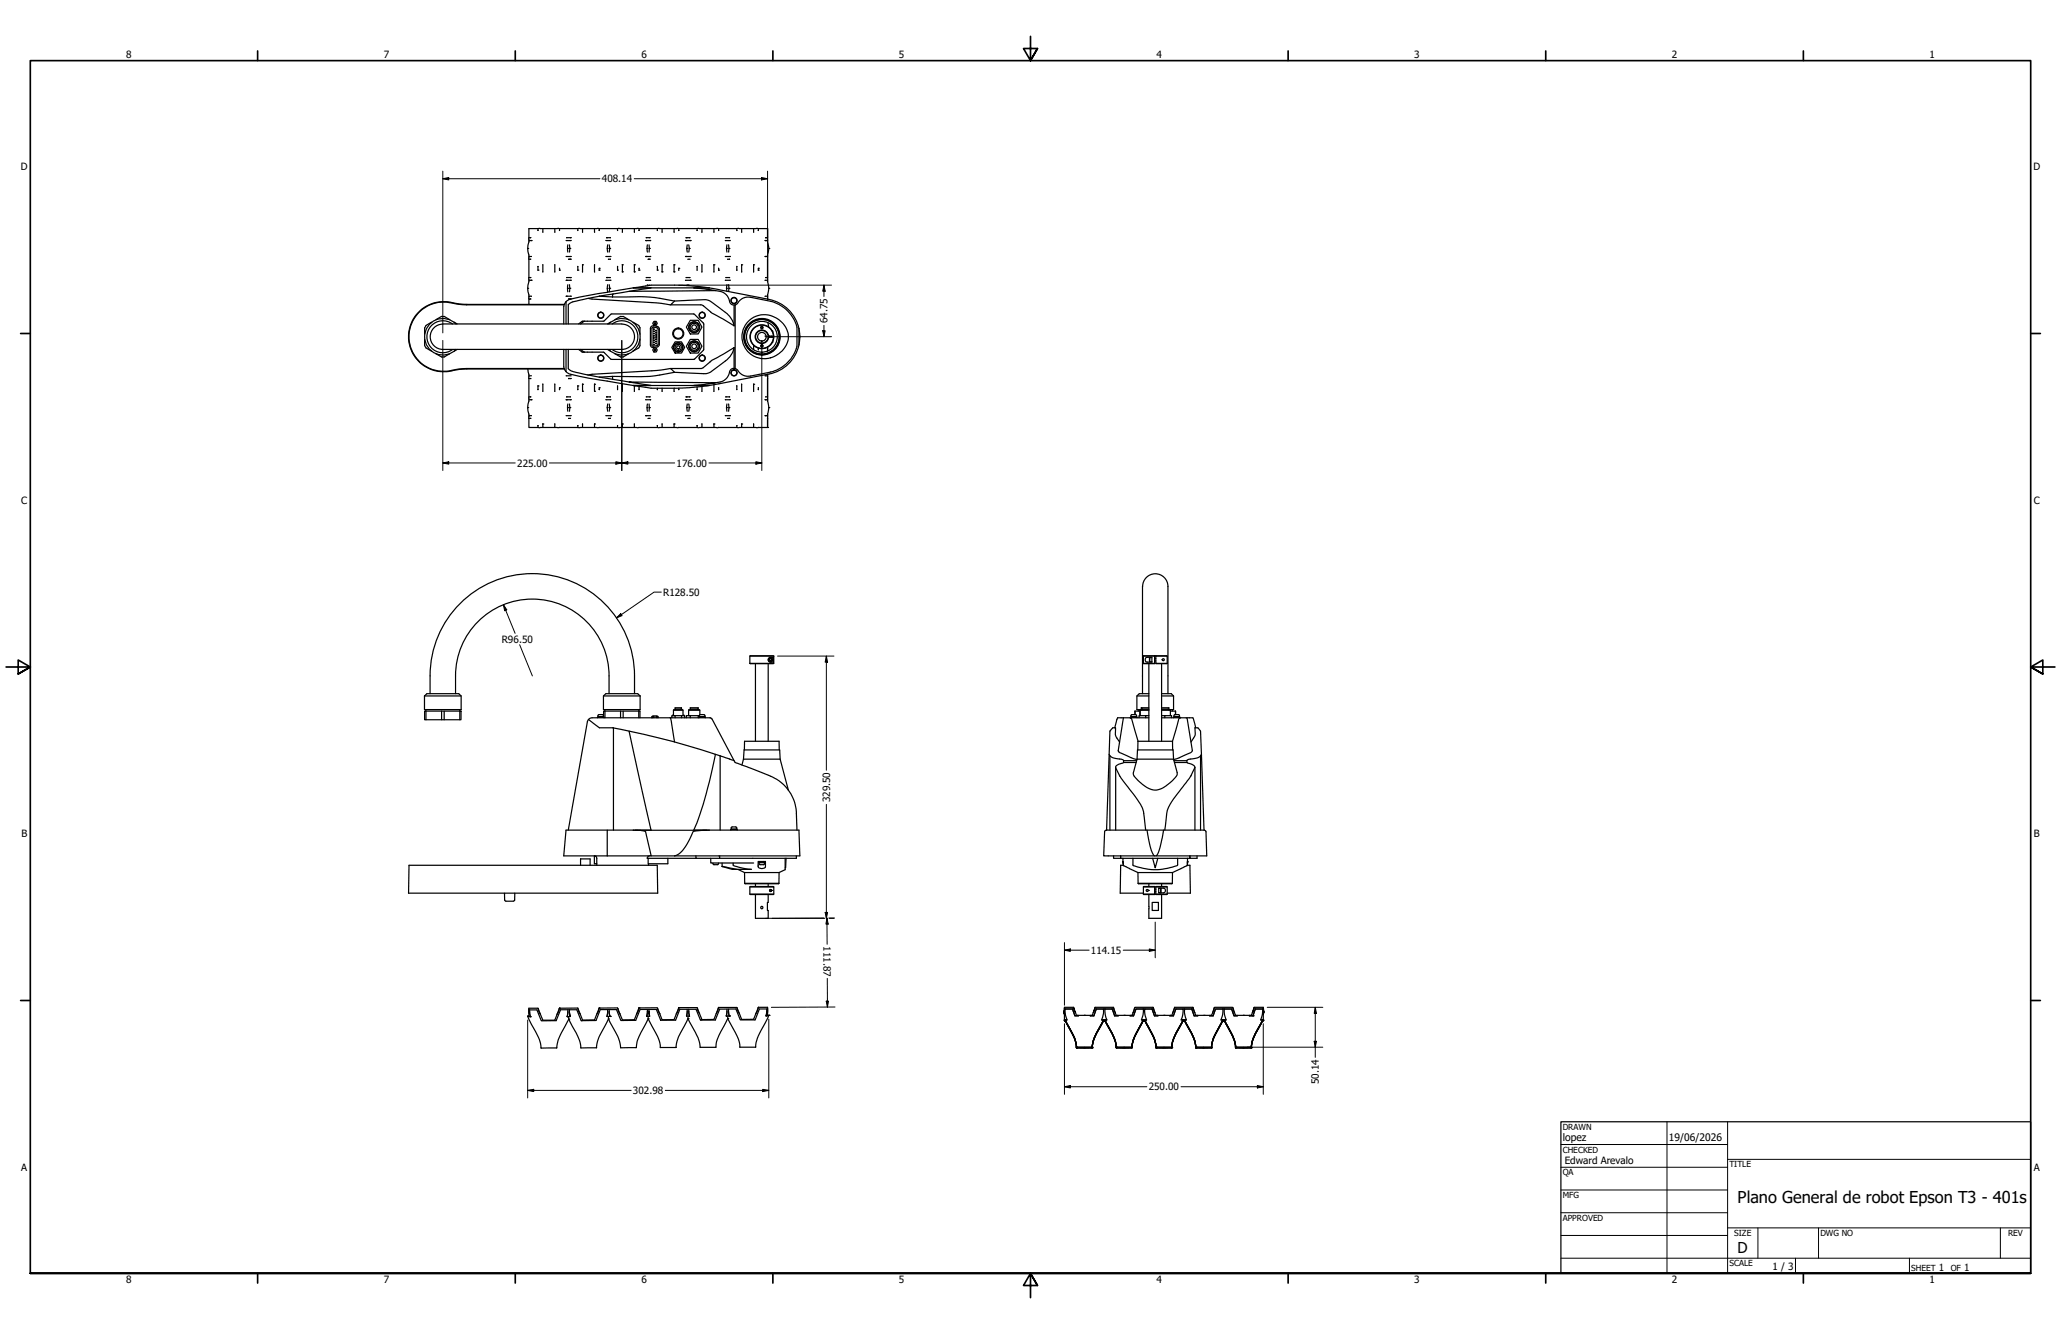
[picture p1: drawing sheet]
<svg xmlns="http://www.w3.org/2000/svg" width="864mm" height="559mm" viewBox="0 0 864 559" stroke-linecap="round" stroke-linejoin="round" font-family="sans-serif">
<defs><g id="words">
<text font-size="6.9" x="728.1" y="504.1">Plano General de robot Epson T3 - 401s</text>
<text font-size="6.3" x="728.1" y="524.9">D</text>
<g font-size="4.3">
<text x="654.8" y="477.8">lopez</text>
<text x="699.3" y="478">19/06/2026</text>
</g>
<g font-size="4.2">
<text x="52.8" y="24.4">8</text>
<text x="160.8" y="24.4">7</text>
<text x="268.7" y="24.4">6</text>
<text x="376.7" y="24.4">5</text>
<text x="484.6" y="24.4">4</text>
<text x="592.6" y="24.4">3</text>
<text x="700.5" y="24.4">2</text>
<text x="808.5" y="24.4">1</text>
<text x="8.8" y="71.4">D</text>
<text x="852" y="71.4">D</text>
<text x="252.2" y="76.4">408.14</text>
<text x="346.8" y="135.4" transform="rotate(-90 346.8 135.4)">64.75</text>
<text x="216.7" y="195.5">225.00</text>
<text x="283.5" y="195.5">176.00</text>
<text x="8.9" y="211.1">C</text>
<text x="852.2" y="211.1">C</text>
<text x="277.9" y="249.6">R128.50</text>
<text x="210.2" y="269.2">R96.50</text>
<text x="347.8" y="336.1" transform="rotate(-90 347.8 336.1)">329.50</text>
<text x="9" y="350.8">B</text>
<text x="852.2" y="350.8">B</text>
<text x="345.1" y="396.4" transform="rotate(90 345.1 396.4)">111.87</text>
<text x="457.1" y="399.5">114.15</text>
<text x="552.6" y="454.1" transform="rotate(-90 552.6 454.1)">50.14</text>
<text x="265.2" y="458.3">302.98</text>
<text x="481.3" y="456.8">250.00</text>
<text x="8.9" y="490.5">A</text>
<text x="655.6" y="487.6">Edward Arevalo</text>
<text x="852.2" y="490.5">A</text>
<text x="742.8" y="532">1 / 3</text>
<text x="812.4" y="532.6">1</text>
<text x="823" y="532.6">1</text>
<text x="52.8" y="537.5">8</text>
<text x="160.8" y="537.5">7</text>
<text x="268.7" y="537.5">6</text>
<text x="376.7" y="537.5">5</text>
<text x="484.6" y="537.5">4</text>
<text x="592.6" y="537.5">3</text>
<text x="700.5" y="537.5">2</text>
<text x="808.5" y="537.5">1</text>
</g>
<g font-size="3.5">
<text x="654.8" y="473.2">DRAWN</text>
<text x="654.8" y="482.8">CHECKED</text>
<text x="724.7" y="488.9">TITLE</text>
<text x="654.8" y="492.3">QA</text>
<text x="654.8" y="501.8">MFG</text>
<text x="654.8" y="511.4">APPROVED</text>
<text x="726.7" y="517.7">SIZE</text>
<text x="762.8" y="517.7">DWG NO</text>
<text x="841.4" y="517.7">REV</text>
<text x="724.7" y="530.4">SCALE</text>
<text x="800.9" y="532.6">SHEET</text>
<text x="817.4" y="532.6">OF</text>
</g>
</g></defs>
<!-- layer: Visible (ANSI) -->
<g fill="none" stroke="#000" stroke-width=".51">
<path d="M222.4 99.6h-.8v1.2M225.4 95.8v.8M227.5 95.8v1.5M232.5 95.8v1.5M234.4 95.8v.8M237.4 99.6h1.7M242.1 95.8v.8M244.1 95.8v1.5M249.1 95.8l.1 1.5M251.1 96.5v-.7h7.7v.8M251.1 95.8h-29.5v3.8M251.1 96.5h.1"/>
<path d="M251.1 96.5v.1M254.1 99.6h1.7M258.8 95.8h2l-.1 1.5M260.8 95.8h5M267.8 95.8h-2v1.5M267.8 95.8h7.7v.7M267.8 95.8v.8M270.8 99.6h1.6M275.5 96.5h.1M275.5 95.8h.1M275.5 96.5l-.1 .1M275.5 95.8h42.2"/>
<path d="M277.4 95.8v1.5M282.4 95.8l.1 1.5M284.4 95.8v.8M287.5 99.6h1.6M292.1 95.8v.8M294.1 95.8v1.5M299.1 95.8v1.5M301.1 95.8v.8M304.1 99.6h1.7M308.7 95.8v.8M310.8 95.8v1.5M315.8 95.8v1.5"/>
<path d="M317.7 95.8h3.9M317.8 95.8v.8M321.6 95.8v5.5a7.6 7.6 0 0 1 0 5.5M321.6 95.8v3.8h-.8M221.6 107.4h1.1M221.6 108.6h.8M221.6 116.3h.8M221.6 117.4h1.1M222.7 100.7l-1.1 .1a11.2 11.2 0 0 0 0 6.6v10a11.2 11.2 0 0 0 0 6.7M225.4 111.6v1.6M227.5 110.9v3.1M232.5 110.9v3.1"/>
<path d="M234.5 112.4l-.1 .8M237.2 100.7h2.1M237.2 107.4h.1M237.2 117.4h2.1M237.3 107.4h2M237.4 116.3h1.7M237.9 119.3v2.9M237.9 102.6v3M238.6 119.3v2.9M238.6 102.6v3M239 108.6h-.7M239 108.6h.1"/>
<path d="M242.1 111.6v1.6M244.1 110.9v3.1M249.2 110.9v3.1M251.1 112.4v.8M253.9 100.7h2.1M253.9 107.4h2M253.9 117.4h2M254.1 116.3h1.7M254.6 102.6v3M254.6 119.3v2.9M255 108.6h.1M255 108.6h.8"/>
<path d="M255.3 102.6v3M255.3 119.3v2.9M255.9 117.4h.1M255.9 107.4h.1M258.8 111.6v1.6M260.7 110.9v3.1M265.8 110.9v3.1M267.7 112.4h.1M267.8 112.4v.8M270.6 117.4h2.1M270.6 107.4h2.1M270.6 100.7h2.1"/>
<path d="M270.8 116.3h1.6M271.3 102.6v3M271.3 119.3l-.1 .4M272 102.6v3M272 119.3v.3M272.4 108.6h-.8M275.4 111.6v1.6M277.4 110.9v3.1M282.5 110.9v3.1M284.5 112.4l-.1 .8M287.2 117.4h2.1M287.2 107.4h2.1"/>
<path d="M287.2 100.7h2.1M287.5 116.3h1.6M288 102.6v3M288 119.3l-.1 .3M288.3 108.6h.8M288.3 108.6h.1M288.6 102.6v3M288.6 119.3l.1 .4M292.1 111.6v1.6M294.1 110.9v3.1M299.1 110.9v3.1M301.2 112.4l-.1 .8"/>
<path d="M303.9 117.4h2.1M303.9 100.7h2.1M303.9 107.4h2.1M304.1 116.3h1.7M304.6 102.6v3M304.6 119.3l-.1 2.7M304.9 108.6h.1M304.9 108.6h.9M305.3 102.6v3M305.3 119.3v2.8M308.7 111.6v1.6M310.8 110.9v3.1"/>
<path d="M315.8 110.9v3.1M317.8 112.4v.8M320.5 117.4h1.1M320.5 107.4h1.1M320.5 100.7l1.1 .1M320.8 116.3h.8M321.6 108.5v7.9M321.6 106.8v1zM321.6 108.5v7.8M321.6 117v1M321.6 116.3v.7M321.6 118a7.8 7.8 0 0 1 0 5.5"/>
<path d="M321.6 107.8v.7M178.5 136.4l-.5 .9-.1 2.7M180.8 134.9l-2.3 1.4M185 132.5l-2.4 1.4M185 132.6h1.1M185.5 135.7h75M185.6 135.8a5.3 5.3 0 0 0-5.3 5.3 5.3 5.3 0 0 0 5.3 5.3M186.1 132.5l2.4 1.4M189.6 135.7a6.7 6.7 0 0 0-9 .9 6.7 6.7 0 0 0 0 9 6.7 6.7 0 0 0 9 .8M190.2 134.9l1.4 .8M191.1 135.8a7.7 7.7 0 0 0-10.9-.2 7.7 7.7 0 0 0 0 10.9 7.7 7.7 0 0 0 10.9-.1M221.6 125.2h.1"/>
<path d="M222.4 125.3l-.8-.1v2.3M222.7 124.1h-1.1v1.1M236.4 127.7h-40.9l-4.6-.4a14.6 14.6 0 0 0-19.5 13.7 14.6 14.6 0 0 0 19.5 13.8l4.6-.4h40.9M236.5 127.5l-44-.2a18.3 18.3 0 0 0-12.1 .1 14.7 14.7 0 0 0-8.2 18.9 14.7 14.7 0 0 0 18.7 8.7l4.7-.4h40.9M237.2 126.4l-1 2v7.3M237.2 126.4v9.3M237.2 124.1h2.1M238.3 125.3h.8M245 134.6l-1.7 1.1M246.6 125l1.5 .3 27 1.6 5.8 .8 1.7-1.6M251.1 124.1l-6.5 1.3a13.3 13.3 0 0 0-5.8 1.7l-.7 .5v8.1M251.1 124.1l5.6 .3"/>
<path d="M255.1 135.8a7.7 7.7 0 0 1 10.9-.2 7.7 7.7 0 0 1-.1 10.9 7.7 7.7 0 0 1-10.8-.1M255.8 131.8l-2.9 2.7-8.9 .1-1.6 1.1M255.8 134.9l-1.2 .8M255.8 131.7h35.3M256.5 135.7a6.7 6.7 0 0 1 9 .9 6.7 6.7 0 0 1 0 9 6.7 6.7 0 0 1-9 .8M256.7 123.2l-5.6 .9M256.7 124.4l15.7 .1 10.2 1.6M260 132.5l-2.4 1.4M260 132.6h1.1M260.6 135.8a5.3 5.3 0 0 1 5.3 5.3 5.3 5.3 0 0 1-5.3 5.3h-75.1M261.1 132.5l2.4 1.4M265.2 134.9l2.5 1.4"/>
<path d="M265.4 120.6l-22.4 3.8-4.3 1-1.6 1M265.4 120.6l7.5-1.2h11.1l13.1 1.2M265.4 120.6h7.4l-9.2 1.4M265.4 120.6h31.8M267.6 136.4l.6 .9v2.7M274 134.6h1l.4 .8-.4 .9h-1l-.5-.9zM275.3 136.7l-1.5-.2a1.11 1.11 0 0 0-1.3 1.1v6.9M275.4 136.7l.6 .4 .3 .7M275.7 137.8l-.4-.5-1.6-.3-.5 .3v7.2l.5 .5M275.8 137.8v6.5M276.3 137.8v6.4l-.3 .8-.6 .3M280.9 127.7h13l4.4 3.4 9.3 5.4"/>
<path d="M282.6 126.1l12.3-.6a4.8 4.8 0 0 1 3.3 1.1l6.6 4.9 2 2.7 .8 2.3M289.2 134.2h3.3l1.6 2.8-1.6 2.9h-3.3l-1.6-2.9zM291.1 131.8l3.8 4M294.9 135.8v10.6l-4.1 4.1-34.5 .1-3.1-2.8M297.2 120.6l25.1 4.8M297.2 120.6h-6.5l9.1 1.1M299.8 121.7a5.5 5.5 0 0 1 6 4.8 1.93 1.93 0 0 0 2.2 1.3M299.8 121.7l-36.2 .3-6.9 1.2v1.2M307.6 127.8v8.7M308 127.8l.7-.4a5.6 5.6 0 0 1 5.8-2.9l7.6 1.5a15.4 15.4 0 0 1 11.8 11v8a15.4 15.4 0 0 1-11.8 11l-7.6 1.5a5.6 5.6 0 0 1-5.8-2.8l-.7-.3M308 127.8v26.6M314 134.2a10 10 0 0 1 10.6-1.3 10 10 0 0 1 5.7 9 9.9 9.9 0 0 1-8.7 8.3 9.9 9.9 0 0 1-10.3-6.4 9.3 9.3 0 0 1 2.7-9.6z"/>
<path d="M321.6 124.1h-1.1M321.6 123.5v1.8M321.6 123.5v1M321.8 135.1l.3 1.9M322.3 125.5a15.9 15.9 0 0 1 12.5 12.1M323.6 138.6l.2 .5M323.7 138.7h.1M334.8 137.6l.4 2.9-.4 4zM177.9 142v2.8M178 144.8l.5 1 2.3 1.3M182.6 148.1l2.4 1.4M185 149.5h1.1"/>
<path d="M188.5 148.1l-2.4 1.4M191.6 146.4l-1.4 .7M221.2 154.6l.4 2.2v10.6a11.2 11.2 0 0 0 0 6.7M221.6 157.4h1.1M221.6 158.6h.8M222.4 158.6h.1M236.2 146.4v7.3l1 1.9M237.1 155.6l1.6 1.1 8.1 1.7 26.1 4.2h11.1l9.2-.6 6.9-1 22.2-4.3M237.2 146.4v9.2M237.2 157.4h.1M237.3 157.4h2M238.1 146.4v8l.7 .6a14 14 0 0 0 5.8 1.7l2 .4 1.5-.3 27-1.6 5.8-.8"/>
<path d="M238.3 158.6h.1M238.3 158.6h.7M239 158.6h.1M242.4 146.4l1.6 1.1 9.2 .2M243.3 146.4l1.7 1.1M246.6 157.1l4.5 .9M251.1 158l5.6 .9M254.6 146.4l1.2 .7M256.7 157.7v1.2l6.9 1.1M256.7 157.7l-5.6 .3M257.6 148.1l2.4 1.4M260 149.5h1.1"/>
<path d="M263.5 148.1l-2.4 1.4M268.2 142v2.8M268.2 144.8l-.6 1-2.4 1.3M272.5 144.5a1.11 1.11 0 0 0 1.3 1.1l1.5-.2M274 145.8h1l.4 .8-.4 .8h-1l-.5-.8zM275.3 144.8l-1.6 .2M275.7 144.2l-.4 .5M280.9 154.4l1.7 1.6M282.6 156l-10.2 1.7h-15.7M282.9 143.2h2.7l1.3 2.3-1.3 2.4h-2.7l-1.4-2.4zM289.2 142.2h3.3l1.6 2.8-1.6 2.9h-3.3l-1.6-2.9zM307.6 145.6l-9.3 5.3-4.4 3.5h-13"/>
<path d="M307.6 145.6l-.8 2.3-2 2.7-6.6 4.9a4.8 4.8 0 0 1-3.3 1l-12.3-.5M307.6 145.6v8.7M308 154.4a2.04 2.04 0 0 0-2.5 2.3 5.6 5.6 0 0 1-5.7 3.6M315.8 144.7v1.8M317.8 145.8v.8M320.5 140.8h.6M320.5 157.4h1.1M321.6 157.9v-1.1v11.2a7.6 7.6 0 0 1 0 5.5M321.6 145.4v1.6v-1.6M321.9 140.8h2.3a5 5 0 0 0-7.5-4 5 5 0 0 0 0 8.5 5 5 0 0 0 7.5-4h-2.3M322.1 140.8a2.83 2.83 0 0 0-4.3-2.1 2.83 2.83 0 0 0 0 4.8 2.83 2.83 0 0 0 4.3-2.2M322.4 140.8v.5"/>
<path d="M323.4 140.8v.5M323.7 143.3h.1M323.8 143.1l-.2 .3M324.1 140.8a4.9 4.9 0 0 0-7.4-3.9 4.9 4.9 0 0 0 0 8.3 4.9 4.9 0 0 0 7.4-3.9M334.8 144.5a15.9 15.9 0 0 1-12.5 12.2M221.6 166.2h.8M222.4 175.3h-.8v3.8h3.8M222.7 174.1h-1.1v1.2M222.7 167.4h-1.1M225.4 179.1h2.1M225.4 161.6v1.7M225.4 178.2v.9"/>
<path d="M227.5 177.6v1.5h5v-1.5M227.5 160.8v3.1M227.5 163.9v.1M227.5 177.5v.1M232.5 179.1h9.6M232.5 160.8v3.1M232.5 163.9v.1M232.5 177.5v.1M234.5 162.4l-.1 .9M237.2 174.1h.1M237.2 167.4h.1M237.3 174.1h2"/>
<path d="M237.4 166.2h1.6M237.9 169.2v3.1M238.6 169.2v3.1M239 166.2h.1M239 175.3h.1M239 175.3h-.7M239.3 167.4h-2M242.1 161.6v.1M242.1 178.2v.1M242.1 161.7v1.5M242.1 163.2v.1M244.1 177.5v.1"/>
<path d="M244.1 177.6v1.5h-2v-.8M244.1 160.8v3.2M244.1 179.1h5M249.2 177.5l-.1 1.6h9.7M249.2 160.8v3.2M251.1 163.2v.1M251.1 162.4v.8M253.9 167.4h2M253.9 174.1h2.1M254.1 166.2h1.7M254.6 169.2v3.1M255.3 169.2v3.1"/>
<path d="M255.8 175.3h-.8M256 167.4h-.1M258.8 178.3v.8h2M258.8 161.7v1.6M258.8 161.6v.1M258.8 178.2v.1M260.7 177.5l.1 1.6h5v-1.5M260.7 160.8v3.2M263.6 160l36.2 .3-9.1 1.2h6.5h-31.8h7.4zM265.8 179.1h9.7M265.8 163.9v.1M265.8 161.5v2.4"/>
<path d="M265.8 177.5v.1M267.8 162.4v.9M270.6 167.4h2.1M270.6 174.1h2.1M270.8 166.2h1.6M271.3 169.2v3.1M272 169.2v3.1M272.4 175.3h-.8M275.4 178.2l.1 .9M275.5 162.6l-.1 .7M275.5 179.1h16.6M277.4 163.9v.1"/>
<path d="M277.4 177.5v.1M277.4 162.6v1.3M277.4 177.6v1.5M282.4 162.6l.1 1.4M282.5 177.5l-.1 1.6M284.4 162.6v.7M287.2 174.1h2.1M287.2 167.4h2.1M287.5 166.2h1.6M288 169.2v3.1M288.6 169.2v3.1M289.1 175.3h-.8"/>
<path d="M292.1 162.1v1.2M294.1 177.5v1.6h-2v-.9M294.1 161.9v2.1M294.1 179.1h5M299.1 163.9v.1M299.1 177.6v1.5h9.6M299.1 161.2v2.7M299.1 177.5v.1M301.2 162.4l-.1 .9M303.9 167.4h2.1M303.9 174.1h2.1M304.1 166.2h1.7"/>
<path d="M304.6 169.2v3.1M305.3 169.2v3.1M305.8 175.3h-.9M308.7 178.2v.9h2.1M308.7 161.7v1.6M308.7 161.6v.1M310.8 177.6v1.5h5v-1.5M310.8 163.9v.1M310.8 160.8v3.1M310.8 177.5v.1M315.8 163.9v.1M315.8 160.8v3.1"/>
<path d="M315.8 177.5v.1M317.8 162.4v.9M320.5 167.4h1.1M320.8 166.2h.8M321.6 175.3v3.8h-5.8M321.6 173.5v5.6M321.6 173.5v.6h-1.1M478.7 245.6v45M478.8 245.6a5.3 5.3 0 0 1 5.3-5.3 5.3 5.3 0 0 1 5.3 5.3v45M314.2 277.9h10M314.2 274.8h10M316.5 278v32.5"/>
<path d="M321.9 278v32.5M322.1 275.7l.8-.4h1.1v2.1h-1.1a1.06 1.06 0 0 1-.8-1.7zM322.6 275.9h.6v.9h-.6l-.2-.4zM324.2 274.8v3.1h-10M324.2 274.8l-9.8-.1-.2 3.2M479.1 274.8h4.7M479.1 277.9h4.7M479.1 274.8v3.1M480.2 275.5l2.5-.2v2.1h-2a1.11 1.11 0 0 1-.5-1.9zM481.4 278v32.5M481.8 275.5l-.2 1.6 1.1 .1M481.8 275.5v1.7"/>
<path d="M481.8 275.5h.9M483.8 274.8v3.1h-4.7M483.8 274.7v.1M483.8 276.9h.5M483.8 275.8h.5M484.3 274.8v3.1h4.8M484.3 274.8l4.6-.1 .2 3.2M484.3 277.9h4.8M484.3 274.8h4.8M484.3 274.7l-5.2 .1M486.7 278v32.5M177.9 291.5l1-.9h13.3l1 .9v5.7h-15.3z"/>
<path d="M177.9 291.5h15.3M177.9 297.9h15.3v3.6h-15.3zM178.4 297.2v.7M178.5 297.9v3.6M180.2 290.6a51.7 51.7 0 0 1 3.4-24.2 42.8 42.8 0 0 1 47.9-25.3 42.8 42.8 0 0 1 34.4 42v7.5M185 297.9v3.6M186.1 297.9v3.6M190.9 290.6a42.9 42.9 0 0 1 1.9-18.5 32.2 32.2 0 0 1 35.8-20.7 32.2 32.2 0 0 1 26.6 31.7v7.5M192.7 297.2v4.3M250.6 299.8l.4-.5h1.5l.4 .5M250.6 299.8v.4h2.3v-.4M252.9 291.5l1-.9h13.3l1 .9v5.7h-15.3z"/>
<path d="M252.9 291.5h15.3M253.4 297.2v.7M253.5 297.9v2.8M260 297.9v2.8M261.1 297.9v2.8M267.7 297.9v2.8M267.7 297.2v.7M274 299.9h1M282.2 297.5l3.8-.2 .2 2.5M282.2 299.6l-.3 .2M282.2 297.5h4M282.2 297.5v2.3"/>
<path d="M282.9 299.8h2.7M282.9 296.5h2.7v.5h-2.7zM283.1 297v.3M285.4 297v.3M286.2 299.6l.4 .2M288.5 297.5l4.5-.2 .2 .2v1.9M288.5 297.5h4.7M288.5 297.5v2.3M289.2 299.8h3.3M289.2 296.5h3.3v.5h-3.3zM289.4 297v.3M292.4 297v.3"/>
<path d="M293.5 299.3l-.4 .5M293.5 299.3h1.5M294.9 299.3l.4 .5M295.4 299.8v.4h-2.3v-.4h-.6v.9M473.9 299.8v.4h2.3v-.4M473.9 299.8l.4-.5h1.5l.4 .5M476.4 291.5h5M476.9 297.2v.7M477.6 297.9h-2v1.4M477.6 297.5h3.8M477.8 297.3l-.2 2.5M478 297.3l-.2 2.5"/>
<path d="M478.4 296.5v.8M478.6 297v.3M480.1 299.8h-2.8v.9M481.4 299.8h-1.3v.9M481.4 290.6h-4l-1 .9v5.7l5 .1M481.4 296.5h-3.2v.5h3.2M486.7 299.8h1.4M486.7 297.5h3.7M486.7 296.5h3.1v.5h-3.1M486.7 291.5h5M486.7 290.6h4.1l.9 .9M489.6 297v.3"/>
<path d="M490.2 297.3l.2 2.5M490.4 297.9h2.2v1.4M491.2 297.2v.7M491.7 291.5v5.7l-5 .1M491.9 299.8v.4h2.3v-.4M491.9 299.8l.4-.5h1.5l.4 .5M246.6 301.4l4.5 3.5h5.9M250.4 300.7v-.3h2.6v.3M250.8 300.2v.2M252.6 300.2v.2M252.9 300.4v-2.5h15.3v2.8M257 304.9l6.6 1.4"/>
<path d="M257 304.9v42.8M273.2 300.7h7.7M273.2 300.7h-25.1a1.98 1.98 0 0 0-2 1.6l-8 45.4M273.5 300.7v-.8h.5v.8M273.5 300.1h-.3v.6M275 300.7v-.8h.4v.8M275.4 300.1h.4v.6M280.9 300.7l17.2 .2 9.9 18.5 14.1 5.4a17.6 17.6 0 0 1 11.6 15.9l.2 7M280.9 300.7l1.7 10.1M281.5 300.7v-.9h1.4v.9M285.6 300.7v-.9h1.3v.9M287.6 300.7v-.9h1.6v.9"/>
<path d="M292.9 300.7v-.3h2.6v.3M293.3 300.2v.2M295.1 300.2v.2M299.8 316l2 .6M301.8 316.6l5.8 2M301.8 316.6v31.1M311.5 318l.3-3.9h14.9l.2 3.9M311.5 318h15.4M311.5 318l-.6 2.4M311.9 314.1l.1-3.6h14.5v3.6M326.9 318l3.4 13M464.8 316l.3 .6"/>
<path d="M465.1 316.6a11.7 11.7 0 0 0 5.3 1.6l.5 .4-.1 .8M465.1 316.6v31.1M469.1 310.8l-1.6-2.6-.1-3.3h-1.1l-1.2 1.4-1.4 41.4h40.8M470.7 300.7h-2.4l-1.2 4.2M470.7 300.7h2.8M470.7 300.7l-2.1 13.9 .7 .7 7.1 2.9M470.8 319.4l-.3 .3a3.3 3.3 0 0 0-3 1.8l2.3 4.6 5.1 6.4a16.3 16.3 0 0 1 4.8 11.9l.4 3.3M470.8 319.4h5.3M470.9 318.6h5.3M473.8 300.7v-.3h2.6v.3M474.2 300.2v.2M476 300.2v.2"/>
<path d="M476.4 318l-1.5 5.7a6.1 6.1 0 0 0 3.1 4.3 8.2 8.2 0 0 0 7.6 2.7 16.2 16.2 0 0 0 7.7-6.3l-1.6-6.4M476.4 318l.2-3.9h15l.1 3.9M476.4 318h15.3M476.8 310.5h14.5M476.8 310.5v3.6M481.4 300.7h-7.9l.7 .5 2.7 9.3M486.7 300.7h8M488.1 300.7v-.9h2.8v.9M491.3 310.5l2.7-9.5 .7-.3h2.7l2.2 13.8-.7 .8-7.1 2.9M491.3 310.5l.1 3.6M491.7 300.7v-.3h2.7v.3M491.9 318.6h5.4"/>
<path d="M492.1 319.4h5.3M492.2 300.2v.2M494 300.2v.2M497.4 319.4l.3 .3a3.5 3.5 0 0 1 3 1.8l-.1 .3a58.6 58.6 0 0 1-8.9 12.8 14.5 14.5 0 0 0-3.2 9.8l-.4 3.3M497.4 300.7h2.5l1.1 4.2M499 310.8l1.8-3.1-.1-2.8h1.2l1.1 1.4 .4 9.7-.4 .6M503 316.6a11.2 11.2 0 0 1-5.2 1.6l-.5 .3 .1 .9M503 316.6v31.1M503.4 316l1.1 31.8 .7 .2 .1 .4 .4 10.1h-43.2l.4-10.3 .8-.5M467.5 321.4v26.3M500.7 321.4v26.3M249 358.5l1 .7 .1 2.6h-1.1z"/>
<path d="M254.4 347.7h-17.2l-1 10.8h18.2M265.4 347.7h-11v10.8M266.2 347.8l-.8-.1h7.4l-9.2-41.4 18.3 4.3 17.9 5.4-2.6 11.5-2.6 9.5-3.9 10.7h44.1l.4 10.8h-62.3M266.2 347.8l4.2 .5 2.5 10.2h-18.5M271.6 359.5v2.3h8.2v-2.3M272.2 358.5a.98 .98 0 0 0-1 1h20.4M291.6 358.5v1h10v-1M296.2 347.8l-4.4 .2-1.4 .4a18.3 18.3 0 0 1-7.1 9.9l-.6 .2M297.2 347.7l-31 .1M297.8 359.5v2h18M306.2 347.7v-.2h2.7v.2M306.4 346.6l2.1-.2 .2 .9h-2.3z"/>
<path d="M306.6 347.3v.2M308.5 347.3v.2M329 359.5v4.8l-2.5 1.2M329.4 359.5l-.4 4M333.7 358.5v1h-32.1M466.6 358.5v1h3v-1v1h28.9v-1M470.5 359.5v1.4M474.7 359.5v2.8a23.3 23.3 0 0 0 18.8 0v-2.8M480.6 347.7l.5 3.1a14.5 14.5 0 0 0 2.6 7.7M483 359.5l1.1 4 1-4M487.6 347.7l-.9 4.4a12.7 12.7 0 0 1-2.3 6.4M497.6 359.5v1.4"/>
<path d="M498.6 358.5v1h3v-1M171.4 362.5h104l.2 11.6h-104.4zM211.4 374.1l.1 2.9 .4 .4M212 377.5h3.1M215.7 374.1l-.1 2.9-.4 .4M243.3 362.5v-2.7h4v2.7M250.1 361.8v.7M271.7 361.8v.7M298.7 361.5v.3M298.8 361.8l.4 .4h1.4l.5-.4M301.1 361.5v.3M302.6 363l6.3 1.2"/>
<path d="M302.6 361.5v1.5M307.2 361.5v.8a7.6 7.6 0 0 0 4.3 1.4l3.3 .5h-8l-4.2-1.2M309.2 364.2l2.8 1.3M312 365.5h14.5M312 365.5v4.5M312 370h14.4M314.2 371.5h10v3M316.5 374.7v10h5.4v-3.3h-.3l.3-6.7M316.5 370.2v1.1M317.7 360.9h3v1.4a1.38 1.38 0 0 1-.6 1.5 1.38 1.38 0 0 1-1.5-.1l-.9-.5zM317.9 360.9v.2h2.6v-.2M318.1 361.8v-.4h2.3v.4"/>
<path d="M318.1 361.8l.4 .4M318.3 361.1v.3M318.5 362.2h1.5M320.1 361.1v.3M320.4 361.8l-.5 .4M321.9 370.2v1.1M324.2 371.5l-9.8-.2v3.4l9.8-.2h-10M326.5 365.5l-.1 4.5M470.6 361.8l.1 .2M470.7 361.1l-.3-.2h.3l.2 1.7 5.9 2.9M470.7 361.4l-.1 .4M470.7 362.5h-1.1l-.2 11.6h9.7"/>
<path d="M476.8 365.5h14.5M476.8 365.5l.1 4.5M476.9 370h14.3M479.1 371.5l4.7-.2v3.4l-4.7-.2M479.1 374.5h4.7M479.1 371.5h4.7M479.1 371.5v3M481.4 374.7v10h5.3v-10M481.4 370.2v1.1M482.8 378h2.6v3.4h-2.6zM483.8 373.5h.5M483.8 372.5h.5"/>
<path d="M484.3 371.5l4.6-.2 .2 3.2M484.3 371.5v3.2l4.8-.2M484.3 374.5h4.8M484.3 371.5h4.8M485.5 372h2a1 1 0 0 1 .8 1 1 1 0 0 1-.8 1h-2zM485.5 374h.8M486.3 372.1v1.9zM486.7 370.2v1.1M491.3 365.5l-.1 4.5M497.5 362.5h1.1l.2 11.6h-9.7M497.5 361.1l.3-.2h-.3l-.2 1.7-6 2.9M497.5 361.4l.1 .4"/>
<path d="M497.6 361.8l-.1 .2M221.6 422.7v1.9M221.6 425.7h-.5l3.3 6.4a15.4 15.4 0 0 1 2.4 6.9l6.5-.1a15.4 15.4 0 0 1 1.9-6.2l3.1-5.8M221.9 423.8l.3 2.1M221.9 423l.3 2.9M225.6 422.6l.8 2.3M225.6 422.6l-.2-.3h-3.8v3.6h.6M226.4 424.9l1.1 2.5h5l.9-2.5M234.3 422.6l-.9 2.3M234.5 422.3h-.1M237.7 425.8h1.2M237.9 423l-.2 2.8"/>
<path d="M237.9 423.7l-.2 2.1M238.3 425.8v1.1M238.3 426.9l.7 1.5a26 26 0 0 1 4.3 9.6l.1 .8M238.6 423l.3 2.8-.3-2.1M242.2 422.5l.9 2.3M243.3 438.9h6.6M250 438.8l-.1 .1M251 422.5l-.9 2.3M251.1 422.3l-2 4.9-5 .1-2-5h-7.7l-.1 .3M251.1 422.3h.1M251.1 422.3l7.7-.1 .1 .3M251.2 422.2l-.1 .1"/>
<path d="M254.3 425.8h1.3M254.6 422.9l-.3 2.9M254.6 423.7l-.3 2.1M255 426.8l-.7 1.5a23.4 23.4 0 0 0-4.3 9.7l-.1 .8M255 425.8v1M255.3 423.7l.3 2.1M255.3 422.9l.3 2.9M258.9 422.5l.9 2.3M259.8 424.8l1 2.4h5l1-2.4M266.6 438.8h-.1M267.7 422.4l-.3 1.3-.6 1.1M267.7 422.4l-.9 2.4"/>
<path d="M267.7 422.2h.1M267.7 422.2v.2M267.8 422.1l-.1 .1M267.8 422.2l7.7-.1v.3M271 425.7h1.2M271.3 423.6l-.3 2.1M271.3 422.8l-.3 2.9M271.6 426.8l-.7 1.4a24.1 24.1 0 0 0-4.2 9.8l-.1 .8-6.5 .1a13.9 13.9 0 0 0-2-6.3l-3.1-5.8M271.6 426.8l.8 1.4a24.9 24.9 0 0 1 4.3 9.7v.9l6.6-.1M271.6 425.7v1.1M272 422.8l.2 2.9-.3-2.1M275.5 422.4l1 2.3"/>
<path d="M276.5 424.7l.9 2.5 5-.1 1-2.4M284.4 422.3l-1 2.4M284.4 422.1v.2M284.5 422.1h7.6l2 5 5-.1 2-4.9M284.5 422.1h-.1M287.7 425.6h1.2M287.9 422.8l-.2 2.8M288 423.5l-.3 2.1M288.3 426.7l.7 1.5a22.2 22.2 0 0 1 4.3 9.6l.1 .9M288.3 426.7l-.7 1.5a23.4 23.4 0 0 0-4.3 9.7v.8M288.3 425.6v1.1M288.6 423.5l.3 2.1"/>
<path d="M288.6 422.8l.3 2.8M288.9 425.6h.1M292.2 422.3l.9 2.3M301 422.3l-.9 2.3M301.1 422v.1M301.2 422l-.1 .1M301.2 422h7.5l.2 .3M304.4 425.6h1.2M304.6 422.7l-.2 2.9M304.6 423.5l-.2 2.1M304.9 426.7l-.7 1.4a24.1 24.1 0 0 0-4.2 9.7l-.1 .9-6.4 .1M304.9 426.7l.8 1.4a24.9 24.9 0 0 1 4.3 9.7l.1 .9"/>
<path d="M304.9 425.6v1.1M305.2 423.5l.4 2.1M305.3 422.7l.3 2.9M308.9 422.3l.9 2.3M309.8 424.6l1 2.4h5l.9-2.4M310.1 438.7h6.4M316.7 438.6l-.1 .1M317.7 422.2l-1 2.4M317.8 422l-.1 .2M317.8 422h3.8v3.5h-.6M317.8 422h.1M321.2 422.7l-.2 2.8"/>
<path d="M321.3 423.4l-.3 2.1M321.6 422.3v1.9M321.6 422.7h-3.4l-1.8 4.5h-6.2l-1.8-4.5h-6.8l-1.9 4.6h-6.2l-1.8-4.5h-6.8l-1.8 4.6h-6.2l-1.9-4.6h-6.8l-1.8 4.6-6.2 .1-1.9-4.6h-6.8l-1.8 4.6h-6.2l-1.8-4.5h-6.8l-1.9 4.5-6.1 .1-1.9-4.6h-3.4M321.6 425.3h.5l-.3 .8-4.5 8.9-.7 3.6M446 423.5v1.3zM446 423.6v1.2zM446 423.4v1.2zM446 423.7v1.2M446 423.5v1.2zM446 422.2v2.4v-1.2M446 422.7v4.5h1.1l-.7-2.3-.1-2.2h3.1M446 422.7h.3"/>
<path d="M446 422.7h3.4M446 427.2h.3zM446 427.4h.3M446 427.5h.3zM446 427.2l.3 .1h-.3h.3l.7 1.4a21.2 21.2 0 0 1 4 9.2v.8M446 427.5h.3M446 427.6h.3zM446 427.4h.3zM446 427.3v.3M446.3 427.5h-.3M446.3 427.4l.7 1.4a22 22 0 0 1 4 9.2v.8v-.7a22 22 0 0 0-4-9.2l-.7-1.4M446.3 427.5l.7 1.4a22 22 0 0 1 4 9.2v.8"/>
<path d="M446.3 427.4l.7 1.4a21.2 21.2 0 0 1 4 9.2v.7M447 427.2h-.7l.7 1.4a21.2 21.2 0 0 1 4 9.2v.8M449.4 422.7l1 2.8h1.5M450 422.3l.7 1.9zM450 422.3l-.2-.3h-3.8v.7M450.7 424.2l.3 1.1h.6M451 438.6h6.6M451 438.8h.1M451 438.9l.1 .1M451 438.7l.1 .1M451.2 438.8h6.4M451.2 438.9h6.4"/>
<path d="M451.2 439h6.4M451.6 425.3h5.5M451.6 425.3l.3 .2M456.8 425.5h1.5M457.1 425.3l-.3 .2M457.6 438.8h-.1M457.6 438.9l-.1 .1M457.6 438.7l-.1 .1M458.1 424.2l-.4 1.1h-.6M458.8 422.3l-.7 1.9zM458.8 422.3l.1-.3h7.6l.2 .3M459.4 422.7h2.9l.1 1.7-.8 2.8h2.2l-.7-2.3-.1-2.2h3"/>
<path d="M459.4 422.7l-1.1 2.8M459.4 422.7h6.6M461.8 427.2h.6M462.3 427.4h.1M462.3 427.5h.1M462.3 427.4h.7M462.4 427.5h.6h-.6M462.4 427.2h.6h-.6M462.4 427.2l-.7 1.4a21.2 21.2 0 0 0-4 9.2l-.1 .8M462.4 427.4l-.7 1.4a22 22 0 0 0-4 9.2l-.1 .8 .1-.7a22 22 0 0 1 4-9.2l.7-1.4M462.4 427.5l-.7 1.4a22 22 0 0 0-4 9.2l-.1 .8M462.4 427.4l-.7 1.4a21.2 21.2 0 0 0-4 9.2l-.1 .7"/>
<path d="M462.4 427.5h.6M463 427.3h.1M463 427.5h.1M463 427.4h.1M463 427.6h-.6h.6M463 427.4l.7 1.4a21.2 21.2 0 0 1 4 9.2v.7M463 427.3l.7 1.4a21.2 21.2 0 0 1 4 9.2v.8M463 427.4l.7 1.4a22 22 0 0 1 4 9.2v.8v-.7a22 22 0 0 0-4-9.2l-.7-1.4M463 427.5l.7 1.4a22 22 0 0 1 4 9.2v.8M463 427.3h-.7l-.6 1.4a21.2 21.2 0 0 0-4 9.2l-.1 .8M463 427.4h-.6M463.6 427.2h-.6l.7 1.4a21.2 21.2 0 0 1 4 9.2v.8"/>
<path d="M466 422.7l1 2.8M466.7 422.3l.6 1.9M467 425.5h1.6M467.3 424.2l.4 1.1 .9 .2M467.7 438.6h6.6M467.7 438.7l.1 .1M467.7 438.8h.1M467.7 438.9l.1 .1M467.8 438.8h6.4M467.8 439h6.4M467.8 438.8l3.2 .1M467.8 438.9l3.2 .1"/>
<path d="M468.3 425.3h5.5M473.5 425.5h1.5M474.2 438.8l-3.2 .1M474.2 438.9l-3.2 .1M474.3 438.7v-.8a23.9 23.9 0 0 1 4-9.2l.7-1.4h.7h-.7h.7l.7 1.4a21.2 21.2 0 0 1 4 9.2v.8M474.3 438.7v.1M474.3 438.8h.1M474.3 438.9v.1M474.8 424.2l-.5 1.1-.8 .2M475.4 422.3l.2-.3h7.5l.2 .3M475.4 422.3l-.6 1.9M478.4 427.2h.6l-.7 1.4a23.9 23.9 0 0 0-4 9.2v.8"/>
<path d="M479 427.4h.7h-.7M479 422.7v2.2l-.7 2.3h2.1l-.7-2.3v-2.2h3M479 427.6h.7h-.7M479 427.2h.7zM479 422.7h-3l-1 2.8M479 427.4l-.7 1.4a23.9 23.9 0 0 0-4 9.2v.7M479 427.4l-.7 1.4a25 25 0 0 0-4 9.2v.8v-.7a25 25 0 0 1 4-9.2l.7-1.4M479 427.5l-.7 1.4a25 25 0 0 0-4 9.2v.8M479 422.7h.7M479 427.4h.7M479 427.5h.7M479.7 427.2h.6"/>
<path d="M479.7 427.5h-.7h.7M479.7 427.4l.7 1.4a21.2 21.2 0 0 1 4 9.2v.7M479.7 427.2l.7 1.4a21.2 21.2 0 0 1 4 9.2v.8M479.7 427.5l.7 1.4a22 22 0 0 1 4 9.2v.8M479.7 427.4l.7 1.4a22 22 0 0 1 4 9.2v.8v-.7a22 22 0 0 0-4-9.2l-.7-1.4M482.7 422.7l1 2.8M482.7 422.7h-6.7l-1 2.8M483.3 422.3l.6 1.9M483.7 425.5h1.5M483.9 424.2l.5 1.1h.5M484.4 438.6h6.6M484.4 438.7l.1 .1"/>
<path d="M484.4 438.9l.1 .1M484.4 438.8h.1M484.5 438.8h6.4M484.5 439h6.4M484.5 438.9h6.4M484.9 425.3h5.5M484.9 425.3l.3 .2M490.2 425.5h1.5M490.4 425.3l-.2 .2M491 438.7l-.1 .1M491 438.9l-.1 .1M491 438.8h-.1"/>
<path d="M491.4 424.2l-.4 1.1h-.6M492.1 422.3l-.7 1.9M492.1 422.3l.1-.3h7.6l.1 .3M492.7 422.7l-1 2.8M492.7 422.7h3l-.1 2.2-.7 2.3h2.2l-.8-2.8 .1-1.7h3M492.7 422.7h6.7M495.1 427.2h.6M495.7 427.3h.1M495.7 427.5h.1M495.7 427.4h.1M495.7 427.4h.7M495.7 427.3h.7"/>
<path d="M495.7 427.5h.7M495.7 427.3h.6h-.6M495.7 427.6h.6h-.6M495.7 427.2h.6h-.6M495.7 427.5h.6h-.6M495.7 427.4l-.7 1.4a21.2 21.2 0 0 0-4 9.2v.7M495.7 427.3l-.7 1.4a21.2 21.2 0 0 0-4 9.2v.8M495.7 427.2l-.7 1.4a21.2 21.2 0 0 0-4 9.2v.8M495.7 427.5l-.7 1.4a22 22 0 0 0-4 9.2v.8M495.7 427.4l-.7 1.4a22 22 0 0 0-4 9.2v.8v-.7a22 22 0 0 1 4-9.2l.7-1.4M496.3 427.3h.1M496.3 427.5h.1"/>
<path d="M496.4 427.4h.1M496.3 427.4h.1M496.3 427.3l.7 1.4a21.2 21.2 0 0 1 4 9.2l.1 .8M496.3 427.5l.7 1.4a22 22 0 0 1 4 9.2l.1 .8M496.3 427.4l.7 1.4a21.2 21.2 0 0 1 4 9.2l.1 .7M496.3 427.4l.7 1.4a22 22 0 0 1 4 9.2l.1 .8-.1-.7a22 22 0 0 0-4-9.2l-.7-1.4M497 427.2h-.7l.7 1.4a21.2 21.2 0 0 1 4 9.2l.1 .8M499.4 422.7l1 2.8M499.9 422.3l.7 1.9M500.4 425.5h1.5M500.6 424.2l.4 1.1 .9 .2M501.1 438.6h6.6"/>
<path d="M501.1 438.9l6.5 .1M501.1 438.9l.1 .1M501.1 438.7l.1 .1M501.1 438.8h.1M501.1 438.8h6.5M501.1 438.8l3.3 .2M501.6 425.3h5.5M506.9 425.5h1.4M507.6 438.8l-3.2 .1M507.6 438.9l-3.2 .1M507.7 438.7v-.8a21.2 21.2 0 0 1 4-9.2l.7-1.4h.6h-.6h.6l.7 1.4a23.9 23.9 0 0 1 4 9.2v.8M507.7 438.9l-.1 .1"/>
<path d="M507.7 438.7l-.1 .1M507.7 438.8h-.1M508.1 424.2l-.4 1.1-.8 .2M508.8 422.3l.1-.3h7.5l.2 .3M508.8 422.3l-.7 1.9M511.7 427.2h.7M512.4 427.5h.6h-.6M512.4 427.2h.6M512.4 422.7l-.1 2.2-.7 2.3h2.2l-.7-2.3-.1-2.2M512.4 422.7h-3.1l-1 2.8M512.4 427.4h.6h-.6M512.4 427.5l-.7 1.4a22 22 0 0 0-4 9.2v.8"/>
<path d="M512.4 427.2l-.7 1.4a21.2 21.2 0 0 0-4 9.2v.8M512.4 427.4l-.7 1.4a21.2 21.2 0 0 0-4 9.2v.7M512.4 427.4l-.7 1.4a22 22 0 0 0-4 9.2v.8v-.7a22 22 0 0 1 4-9.2l.7-1.4M512.4 422.7h.6M512.4 427.4h.6M512.4 427.5h.6M513 427.6h-.6h.6M513 427.2h.7M513 422.7h3.1l1 2.8h1.4M513 427.4l.7 1.4a25 25 0 0 1 4 9.2v.8v-.7a25 25 0 0 0-4-9.2l-.7-1.4M513 427.5l.7 1.4a25 25 0 0 1 4 9.2v.8M513 427.4l.7 1.4a23.9 23.9 0 0 1 4 9.2v.7"/>
<path d="M513 427.2l.7 1.4a23.9 23.9 0 0 1 4 9.2v.8M516.6 422.3l.7 1.9M517.3 424.2l.4 1.1 .8 .2h-1.4l-1-2.8h-6.8l-1 2.8M517.7 438.6l6.6 .1M517.7 438.8h.1M517.7 438.9l.1 .1M517.7 438.7l.1 .1M517.8 438.8h6.5M517.8 438.9h6.5M517.8 439h6.5M518.3 425.3h5.4M523.5 425.5h1.5"/>
<path d="M523.7 425.3l-.2 .2M524.3 438.7h.1M524.3 438.9l-.1 .1M524.3 438.6l-.1 .1M524.8 424.2l-.4 1.1h-.7M525.4 422.3l.1-.3h3.8v5.4M525.4 422.3l-.6 1.9zM526 422.7h3v2.2l-.7 2.3h1M526 422.7l-1 2.8M526 422.7h3.3M528.4 427.2h.7l-.7 1.4a21.2 21.2 0 0 0-4 9.2l-.1 .8M529 427.4h.1"/>
<path d="M529 427.5h.1M529 427.4h.3h-.2M529 427.4h.3M529 427.5h.3M529.1 427.4l-.7 1.4a22 22 0 0 0-4 9.2l-.1 .8M529.1 427.5l-.7 1.4a22 22 0 0 0-4 9.2l-.1 .7M529.1 427.5l-.7 1.4a22 22 0 0 0-4 9.2l-.1 .8M529.1 427.4l-.7 1.4a21.2 21.2 0 0 0-4 9.2l-.1 .7M529.3 427.4v.2M529.3 427.5h-.2h.2M529.3 427.6h-.2h.2M529.3 422.2v2.4l.2-1.2"/>
<path d="M529.3 427.3h-.3h.3a33.8 33.8 0 0 0-4.7 9.1l-.3 2.3M529.5 423.5l-.2 1.3zM529.5 423.6l-.2 1.2zM529.5 423.7l-.2 1.2zM529.5 423.5l-.2 1.2zM529.5 423.4l-.2 1.2z"/>
<circle cx="251.7" cy="132" r="1.3"/>
<circle cx="251.7" cy="132" r="1.17"/>
<circle cx="274" cy="137.8" r=".16"/>
<circle cx="274" cy="139.7" r=".16"/>
<circle cx="274" cy="138.7" r=".16"/>
<circle cx="274.5" cy="135.5" r=".35"/>
<circle cx="274.9" cy="139.4" r=".16"/>
<circle cx="274.9" cy="138.5" r=".16"/>
<circle cx="284.2" cy="139.7" r="2.32"/>
<circle cx="284.2" cy="139.7" r="2"/>
<circle cx="290.9" cy="137.1" r="1.68"/>
<circle cx="290.9" cy="137.1" r="2.13"/>
<circle cx="290.9" cy="137.1" r=".98"/>
<circle cx="290.9" cy="137.1" r="2.32"/>
<circle cx="294.2" cy="132" r="1.3"/>
<circle cx="294.2" cy="132" r="1.17"/>
<circle cx="307.6" cy="125.9" r="1.17"/>
<circle cx="307.6" cy="125.9" r="1.3"/>
<circle cx="319.2" cy="137.2" r=".48"/>
<circle cx="319.2" cy="137.2" r=".41"/>
<circle cx="251.7" cy="150" r="1.3"/>
<circle cx="251.7" cy="150" r="1.17"/>
<circle cx="274" cy="143.4" r=".16"/>
<circle cx="274" cy="141.5" r=".16"/>
<circle cx="274" cy="144.3" r=".16"/>
<circle cx="274" cy="140.6" r=".16"/>
<circle cx="274" cy="142.5" r=".16"/>
<circle cx="274.5" cy="146.6" r=".35"/>
<circle cx="274.9" cy="143.9" r=".16"/>
<circle cx="274.9" cy="143" r=".16"/>
<circle cx="274.9" cy="140.2" r=".16"/>
<circle cx="274.9" cy="141.1" r=".16"/>
<circle cx="274.9" cy="142" r=".16"/>
<circle cx="284.2" cy="145.5" r="1.3"/>
<circle cx="284.2" cy="145.5" r="1.81"/>
<circle cx="284.2" cy="145.5" r="2"/>
<circle cx="284.2" cy="145.5" r=".67"/>
<circle cx="290.9" cy="145.1" r="1.68"/>
<circle cx="290.9" cy="145.1" r="2.13"/>
<circle cx="290.9" cy="145.1" r=".98"/>
<circle cx="290.9" cy="145.1" r="2.32"/>
<circle cx="294.2" cy="150" r="1.3"/>
<circle cx="294.2" cy="150" r="1.17"/>
<circle cx="307.6" cy="156.2" r="1.17"/>
<circle cx="307.6" cy="156.2" r="1.3"/>
<circle cx="319.2" cy="141.1" r="7.3"/>
<circle cx="319.2" cy="141.1" r="2.64"/>
<circle cx="319.2" cy="144.9" r=".48"/>
<circle cx="319.2" cy="144.9" r=".41"/>
<circle cx="319.2" cy="141.1" r="1.81"/>
<circle cx="319.2" cy="141.1" r="6.4"/>
<circle cx="319.2" cy="141.1" r="7.5"/>
<circle cx="319.2" cy="141.1" r="7.7"/>
<circle cx="322.9" cy="276.4" r=".92"/>
<circle cx="322.9" cy="276.4" r=".79"/>
<circle cx="487.4" cy="276.4" r=".43"/>
<circle cx="322.9" cy="373" r=".42"/>
<circle cx="322.9" cy="373" r=".41"/>
<circle cx="480.8" cy="373" r=".45"/>
<circle cx="319.2" cy="380.1" r=".48"/>
</g>
<g fill="#000">
<circle cx="239" cy="99.6" r=".25"/>
<circle cx="254.2" cy="99.6" r=".25"/>
<circle cx="287.5" cy="99.6" r=".25"/>
<circle cx="320.9" cy="99.6" r=".25"/>
<circle cx="221.1" cy="104.1" r=".25"/>
<circle cx="222.6" cy="117.4" r=".25"/>
<circle cx="222.6" cy="100.8" r=".25"/>
<circle cx="225.4" cy="113.2" r=".25"/>
<circle cx="234.4" cy="113.2" r=".25"/>
<circle cx="237.3" cy="117.4" r=".25"/>
<circle cx="237.8" cy="104.1" r=".25"/>
<circle cx="238.3" cy="108.6" r=".25"/>
<circle cx="238.8" cy="104.1" r=".25"/>
<circle cx="239" cy="108.6" r=".25"/>
<circle cx="239" cy="116.3" r=".25"/>
<circle cx="242.1" cy="113.2" r=".25"/>
<circle cx="244.1" cy="110.9" r=".25"/>
<circle cx="251.1" cy="113.2" r=".25"/>
<circle cx="251.1" cy="112.4" r=".25"/>
<circle cx="254.2" cy="116.3" r=".25"/>
<circle cx="254.4" cy="104.1" r=".25"/>
<circle cx="255.5" cy="104.1" r=".25"/>
<circle cx="258.8" cy="113.2" r=".25"/>
<circle cx="260.8" cy="110.9" r=".25"/>
<circle cx="260.8" cy="113.9" r=".25"/>
<circle cx="265.8" cy="110.9" r=".25"/>
<circle cx="265.8" cy="113.9" r=".25"/>
<circle cx="267.8" cy="113.2" r=".25"/>
<circle cx="270.6" cy="107.4" r=".25"/>
<circle cx="270.6" cy="100.8" r=".25"/>
<circle cx="271.1" cy="104.1" r=".25"/>
<circle cx="271.6" cy="108.6" r=".25"/>
<circle cx="272.1" cy="104.1" r=".25"/>
<circle cx="275.5" cy="113.2" r=".25"/>
<circle cx="277.4" cy="110.9" r=".25"/>
<circle cx="277.4" cy="113.9" r=".25"/>
<circle cx="282.4" cy="110.9" r=".25"/>
<circle cx="282.4" cy="113.9" r=".25"/>
<circle cx="284.4" cy="112.4" r=".25"/>
<circle cx="287.3" cy="100.8" r=".25"/>
<circle cx="287.3" cy="107.4" r=".25"/>
<circle cx="287.8" cy="104.1" r=".25"/>
<circle cx="288.8" cy="104.1" r=".25"/>
<circle cx="289.2" cy="107.4" r=".25"/>
<circle cx="289.2" cy="117.4" r=".25"/>
<circle cx="289.2" cy="100.8" r=".25"/>
<circle cx="299.1" cy="110.9" r=".25"/>
<circle cx="301.1" cy="113.2" r=".25"/>
<circle cx="304.4" cy="104.1" r=".25"/>
<circle cx="305.4" cy="104.1" r=".25"/>
<circle cx="310.8" cy="110.9" r=".25"/>
<circle cx="315.8" cy="110.9" r=".25"/>
<circle cx="317.8" cy="113.2" r=".25"/>
<circle cx="317.8" cy="112.4" r=".25"/>
<circle cx="320.7" cy="107.4" r=".25"/>
<circle cx="320.7" cy="100.8" r=".25"/>
<circle cx="320.9" cy="116.3" r=".25"/>
<circle cx="322.1" cy="104.1" r=".25"/>
<circle cx="221.1" cy="120.8" r=".25"/>
<circle cx="237.3" cy="124.1" r=".25"/>
<circle cx="237.8" cy="120.8" r=".25"/>
<circle cx="238.3" cy="125.2" r=".25"/>
<circle cx="238.8" cy="120.8" r=".25"/>
<circle cx="239" cy="125.2" r=".25"/>
<circle cx="254.4" cy="120.8" r=".25"/>
<circle cx="255.5" cy="120.8" r=".25"/>
<circle cx="304.4" cy="120.8" r=".25"/>
<circle cx="305.4" cy="120.8" r=".25"/>
<circle cx="322.1" cy="120.8" r=".25"/>
<circle cx="238.3" cy="158.6" r=".25"/>
<circle cx="239" cy="158.6" r=".25"/>
<circle cx="221.1" cy="170.8" r=".25"/>
<circle cx="222.6" cy="167.4" r=".25"/>
<circle cx="225.4" cy="161.7" r=".25"/>
<circle cx="227.5" cy="177.6" r=".25"/>
<circle cx="234.4" cy="162.4" r=".25"/>
<circle cx="237.3" cy="167.4" r=".25"/>
<circle cx="237.8" cy="170.8" r=".25"/>
<circle cx="238.8" cy="170.8" r=".25"/>
<circle cx="242.1" cy="161.7" r=".25"/>
<circle cx="244.1" cy="163.9" r=".25"/>
<circle cx="244.1" cy="161" r=".25"/>
<circle cx="249.1" cy="161" r=".25"/>
<circle cx="249.1" cy="177.6" r=".25"/>
<circle cx="249.1" cy="163.9" r=".25"/>
<circle cx="251.1" cy="162.4" r=".25"/>
<circle cx="254.2" cy="166.2" r=".25"/>
<circle cx="254.4" cy="170.8" r=".25"/>
<circle cx="255.5" cy="170.8" r=".25"/>
<circle cx="255.9" cy="174.1" r=".25"/>
<circle cx="260.8" cy="177.6" r=".25"/>
<circle cx="270.6" cy="174.1" r=".25"/>
<circle cx="271.1" cy="170.8" r=".25"/>
<circle cx="272.1" cy="170.8" r=".25"/>
<circle cx="282.4" cy="177.6" r=".25"/>
<circle cx="287.5" cy="166.2" r=".25"/>
<circle cx="287.8" cy="170.8" r=".25"/>
<circle cx="288.8" cy="170.8" r=".25"/>
<circle cx="289.2" cy="167.4" r=".25"/>
<circle cx="299.1" cy="177.6" r=".25"/>
<circle cx="304.4" cy="170.8" r=".25"/>
<circle cx="305.4" cy="170.8" r=".25"/>
<circle cx="310.8" cy="177.6" r=".25"/>
<circle cx="315.8" cy="161" r=".25"/>
<circle cx="320.7" cy="174.1" r=".25"/>
<circle cx="320.7" cy="167.4" r=".25"/>
<circle cx="321.6" cy="179.1" r=".25"/>
<circle cx="322.1" cy="170.8" r=".25"/>
<circle cx="302.6" cy="363" r=".25"/>
<circle cx="323.3" cy="373" r=".25"/>
<circle cx="481.2" cy="373" r=".25"/>
<circle cx="221.1" cy="425.7" r=".25"/>
<circle cx="222.3" cy="425.9" r=".25"/>
<circle cx="234.4" cy="422.3" r=".25"/>
<circle cx="237.7" cy="425.8" r=".25"/>
<circle cx="238.3" cy="426.9" r=".25"/>
<circle cx="238.9" cy="425.8" r=".25"/>
<circle cx="243.5" cy="427.5" r=".25"/>
<circle cx="251.1" cy="422.3" r=".25"/>
<circle cx="255" cy="426.8" r=".25"/>
<circle cx="255.6" cy="425.8" r=".25"/>
<circle cx="267.8" cy="422.2" r=".25"/>
<circle cx="271" cy="425.7" r=".25"/>
<circle cx="271.6" cy="426.8" r=".25"/>
<circle cx="272.2" cy="425.7" r=".25"/>
<circle cx="284.4" cy="422.1" r=".25"/>
<circle cx="288.3" cy="426.7" r=".25"/>
<circle cx="293.5" cy="427.3" r=".25"/>
<circle cx="301.1" cy="422.1" r=".25"/>
<circle cx="304.9" cy="426.7" r=".25"/>
<circle cx="305.6" cy="425.6" r=".25"/>
<circle cx="317.8" cy="422" r=".25"/>
<circle cx="321" cy="425.5" r=".25"/>
<circle cx="322.1" cy="425.3" r=".25"/>
<circle cx="446" cy="427.5" r=".25"/>
<circle cx="446" cy="427.2" r=".25"/>
<circle cx="446.3" cy="427.4" r=".25"/>
<circle cx="446.3" cy="427.3" r=".25"/>
<circle cx="446.3" cy="427.2" r=".25"/>
<circle cx="446.3" cy="427.5" r=".25"/>
<circle cx="450.4" cy="425.5" r=".25"/>
<circle cx="451.2" cy="438.7" r=".25"/>
<circle cx="451.2" cy="438.9" r=".25"/>
<circle cx="451.2" cy="438.8" r=".25"/>
<circle cx="451.2" cy="439" r=".25"/>
<circle cx="454.3" cy="425.3" r=".25"/>
<circle cx="457.6" cy="438.7" r=".25"/>
<circle cx="457.6" cy="438.8" r=".25"/>
<circle cx="457.6" cy="439" r=".25"/>
<circle cx="462.4" cy="427.5" r=".25"/>
<circle cx="462.4" cy="427.4" r=".25"/>
<circle cx="462.4" cy="427.2" r=".25"/>
<circle cx="463" cy="427.4" r=".25"/>
<circle cx="463" cy="427.3" r=".25"/>
<circle cx="463" cy="427.5" r=".25"/>
<circle cx="463" cy="427.2" r=".25"/>
<circle cx="466" cy="422.7" r=".25"/>
<circle cx="467.8" cy="438.7" r=".25"/>
<circle cx="467.8" cy="438.8" r=".25"/>
<circle cx="467.8" cy="438.9" r=".25"/>
<circle cx="471" cy="425.3" r=".25"/>
<circle cx="479" cy="427.4" r=".25"/>
<circle cx="479" cy="427.5" r=".25"/>
<circle cx="479" cy="427.3" r=".25"/>
<circle cx="479.7" cy="427.2" r=".25"/>
<circle cx="479.7" cy="427.4" r=".25"/>
<circle cx="479.7" cy="427.3" r=".25"/>
<circle cx="479.7" cy="427.5" r=".25"/>
<circle cx="482.7" cy="422.7" r=".25"/>
<circle cx="484.5" cy="439" r=".25"/>
<circle cx="484.5" cy="438.8" r=".25"/>
<circle cx="484.5" cy="438.7" r=".25"/>
<circle cx="484.5" cy="438.9" r=".25"/>
<circle cx="487.7" cy="425.3" r=".25"/>
<circle cx="490.9" cy="438.8" r=".25"/>
<circle cx="490.9" cy="439" r=".25"/>
<circle cx="490.9" cy="438.7" r=".25"/>
<circle cx="495.7" cy="427.4" r=".25"/>
<circle cx="495.7" cy="427.2" r=".25"/>
<circle cx="495.7" cy="427.5" r=".25"/>
<circle cx="496.3" cy="427.4" r=".25"/>
<circle cx="496.3" cy="427.5" r=".25"/>
<circle cx="496.3" cy="427.2" r=".25"/>
<circle cx="496.3" cy="427.3" r=".25"/>
<circle cx="499.4" cy="422.7" r=".25"/>
<circle cx="501.1" cy="438.8" r=".25"/>
<circle cx="501.1" cy="439" r=".25"/>
<circle cx="501.1" cy="438.7" r=".25"/>
<circle cx="501.1" cy="438.9" r=".25"/>
<circle cx="504.4" cy="425.3" r=".25"/>
<circle cx="507.6" cy="439" r=".25"/>
<circle cx="507.6" cy="438.7" r=".25"/>
<circle cx="512.4" cy="427.5" r=".25"/>
<circle cx="512.4" cy="427.4" r=".25"/>
<circle cx="512.4" cy="427.3" r=".25"/>
<circle cx="513" cy="427.5" r=".25"/>
<circle cx="513" cy="427.4" r=".25"/>
<circle cx="517.1" cy="425.5" r=".25"/>
<circle cx="517.8" cy="438.9" r=".25"/>
<circle cx="517.8" cy="438.7" r=".25"/>
<circle cx="517.8" cy="438.8" r=".25"/>
<circle cx="521" cy="425.3" r=".25"/>
<circle cx="524.3" cy="438.7" r=".25"/>
<circle cx="524.3" cy="438.8" r=".25"/>
<circle cx="524.3" cy="438.9" r=".25"/>
<circle cx="525" cy="425.5" r=".25"/>
<circle cx="529.1" cy="427.5" r=".25"/>
<circle cx="529.1" cy="427.4" r=".25"/>
<circle cx="529.1" cy="427.2" r=".25"/>
</g>
<!-- layer: Border (ANSI) -->
<g fill="none" stroke="#000" stroke-width=".7">
<path d="M431.8 15.2v10.2l-2.9-5.1h5.8l-2.9 5.1 2.9-5.1M107.9 21.3v4.1M215.9 21.3v4.1M323.8 21.3v4.1M539.8 21.3v4.1M647.7 21.3v4.1M755.6 21.3v4.1M8.6 139.7h4.1M850.9 139.7h4.1M2.5 279.4h10.2l-5.1-2.9v5.8l5.1-2.9-5.1 2.9M861.1 279.4h-10.2l5.1-2.9v5.8l-5.1-2.9 5.1 2.9M8.6 419.1h4.1"/>
<path d="M850.9 419.1h4.1M12.7 533.4v-508h838.2v508h-838.2h838.2M107.9 533.4v4.1M215.9 533.4v4.1M323.8 533.4v4.1M434.7 538.5l-2.9-5.1 2.9 5.1h-5.8l2.9-5.1v10.2M539.8 533.4v4.1M647.7 533.4v4.1M755.6 533.4v4.1"/>
</g>
<!-- layer: Title (ANSI) -->
<g fill="none" stroke="#000" stroke-width=".42">
<path d="M654 479.4h69.9M698.5 469.9v63.5M723.9 469.9v63.5M654 488.9h69.9M654 498.5h69.9M723.9 485.6h127M654 508h69.9M654 517.5h69.9M723.9 514.3h127M736.6 514.3v12.7M762 514.3v12.7M838.2 514.3v12.7"/>
<path d="M654 527h196.9M752.3 527v6.4M800.1 527v6.4"/>
</g>
<path d="M654 469.9h196.9v63.5h-196.9z" fill="none" stroke="#000" stroke-width=".51"/>
<!-- layer: Dimension (ANSI) -->
<g fill="none" stroke="#000" stroke-width=".42">
<path d="M185.5 74.9l2.5-.5v1zM185.5 74.9h65.9M185.5 71.7v67.7M265.7 74.9h55.9M319.1 74.4l2.5 .5-2.5 .5zM321.6 71.7v35.4M284.4 119.4h64M345.2 119.4l.6 2.6h-1.1zM345.2 119.4v4.8M344.7 138.6h1.1l-.6 2.4zM345.2 136.3v4.7M185.5 142.6v54.5"/>
<path d="M260.5 142.6v54.5M319.2 142.6v54.5M320.8 141h27.6M185.5 193.9l2.5-.5v1zM185.5 193.9h30.4M230.2 193.9h52.5M258.1 193.4l2.4 .5-2.4 .5zM260.5 193.9l2.6-.5v1zM297.1 193.9h22.1M316.7 193.4l2.5 .5-2.5 .5zM210.9 253.3l1.4 2.2-.8 .3zM210.9 253.3l4.9 12"/>
<path d="M258.3 258.8l1.8-1.8 .6 .9zM277.1 248h-3l-15.8 10.8M217.7 270.1l5.4 13M325.8 274.8h23.6M346.3 274.8l.5 2.6h-1zM346.3 274.8v47.8M346.3 336.9v47.8M323.5 384.7h22.1M345.2 384.6l-24.4 .1M345.8 382.2h1l-.5 2.5zM346.5 384.6l.5 2.5h-.9zM346.5 384.6l.1 10.9"/>
<path d="M347.3 384.6h2.4M347.5 384.7h1.9M446 398l2.5-.5v1zM446 398h10.4M446 394.8v26.3M470.7 398h13.4M481.6 397.5l2.5 .5-2.5 .5zM484.1 386.3v14.9M346.2 419.4h1l-.5 2.5zM346.6 409.8l.1 12.1M221.1 427.3v32.6M322.1 426.9v33"/>
<path d="M349.9 421.8l-26.7 .2M446 428.8v29.6M522.6 438.7h31.7M529.3 428.8v29.6M531 422h23.3M550.7 436.2h.9l-.5 2.5zM551.1 422l.5 2.5h-.9zM551.1 422v20.9M221.1 456.8l2.5-.5v1zM221.1 456.8h43.4M278.8 456.8h43.3M319.6 456.3l2.5 .5-2.5 .5z"/>
<path d="M446 455.2l2.5-.5v1zM446 455.2h34.6M494.9 455.2h34.4M526.9 454.7l2.4 .5-2.4 .5z"/>
</g>
<g fill="#000">
<path d="M185.5 74.9l2.5-.5v1zM319.1 74.4l2.5 .5-2.5 .5zM344.7 138.6h1.1l-.6 2.4zM345.2 119.4l.6 2.6h-1.1zM185.5 193.9l2.5-.5v1zM258.1 193.4l2.4 .5-2.4 .5zM260.5 193.9l2.6-.5v1zM316.7 193.4l2.5 .5-2.5 .5zM210.9 253.3l1.4 2.2-.8 .3zM258.3 258.8l1.8-1.8 .6 .9zM346.3 274.8l.5 2.6h-1zM345.8 382.2h1l-.5 2.5z"/>
<path d="M346.5 384.6l.5 2.5h-.9zM446 398l2.5-.5v1zM481.6 397.5l2.5 .5-2.5 .5zM346.2 419.4h1l-.5 2.5zM550.7 436.2h.9l-.5 2.5zM551.1 422l.5 2.5h-.9zM221.1 456.8l2.5-.5v1zM319.6 456.3l2.5 .5-2.5 .5zM446 455.2l2.5-.5v1zM526.9 454.7l2.4 .5-2.4 .5z"/>
</g>
<use href="#words"/>
</svg>
